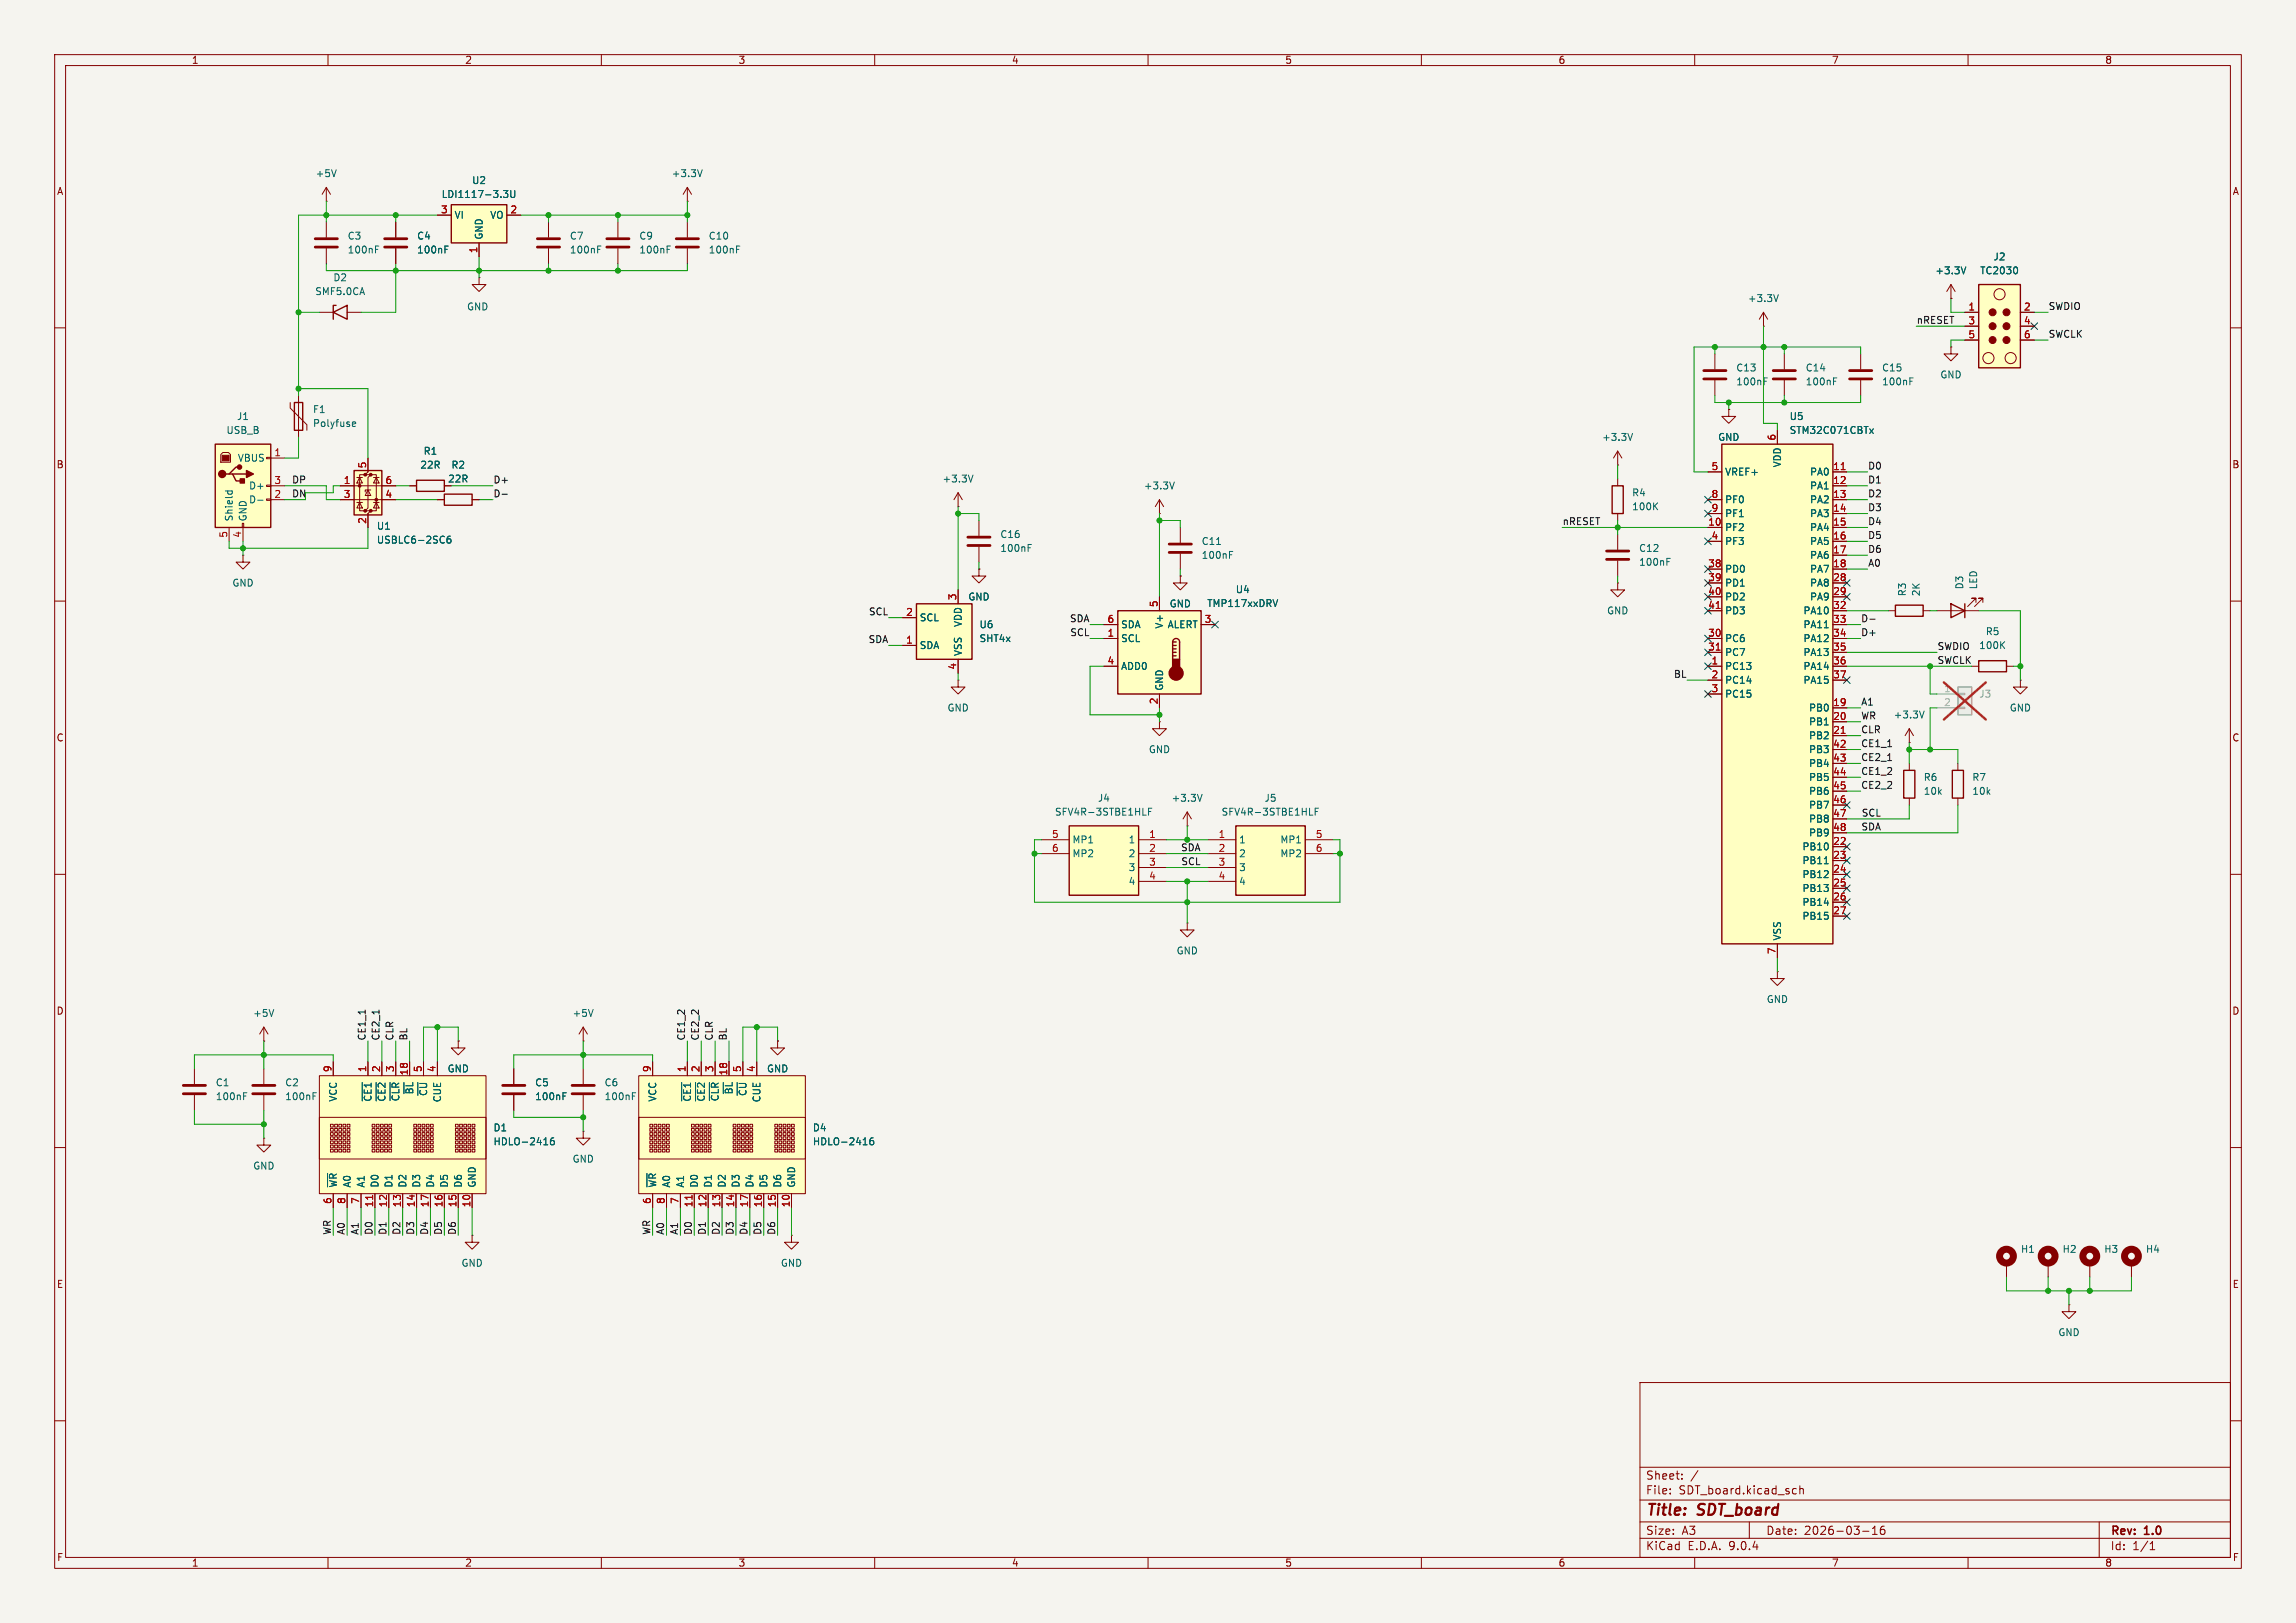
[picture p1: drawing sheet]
<svg xmlns="http://www.w3.org/2000/svg" width="420mm" height="297mm" viewBox="0 0 420 297" stroke-linecap="round" stroke-linejoin="round" font-family="sans-serif">
<defs><g id="words">
<g font-size="2.8" fill="#840000">
<text x="301" y="277.9">Title:</text>
<text x="310.6" y="277.9">SDT_board</text>
</g>
<g font-size="2.1" fill="#840000">
<text x="301" y="273.7">File:</text>
<text x="301" y="271">Sheet:</text>
<text x="307.1" y="273.7">SDT_board.kicad_sch</text>
<text x="301" y="281.1">Size:</text>
<text x="307.6" y="281.1">A3</text>
<text x="323" y="281.1">Date:</text>
<text x="330" y="281.1">2026-03-16</text>
<text x="386" y="281.3">Rev:</text>
<text x="392.4" y="281.3">1.0</text>
<text x="301" y="283.9">KiCad</text>
<text x="308.7" y="283.9">E.D.A.</text>
<text x="316.3" y="283.9">9.0.4</text>
<text x="386" y="283.9">Id:</text>
<text x="390.1" y="283.9">1/1</text>
</g>
<g font-size="1.8" fill="#840000">
<text x="35" y="11.9">1</text>
<text x="85" y="11.9">2</text>
<text x="135" y="11.9">3</text>
<text x="185" y="11.9">4</text>
<text x="235" y="11.9">5</text>
<text x="285" y="11.9">6</text>
<text x="335" y="11.9">7</text>
<text x="385" y="11.9">8</text>
<text x="10.3" y="35.9">A</text>
<text x="408.3" y="35.9">A</text>
<text x="10.3" y="85.9">B</text>
<text x="408.2" y="85.9">B</text>
<text x="10.3" y="135.9">C</text>
<text x="408.2" y="135.9">C</text>
<text x="10.3" y="185.9">D</text>
<text x="408.2" y="185.9">D</text>
<text x="10.3" y="235.9">E</text>
<text x="408.3" y="235.9">E</text>
<text x="10.3" y="285.9">F</text>
<text x="35" y="286.9">1</text>
<text x="85" y="286.9">2</text>
<text x="135" y="286.9">3</text>
<text x="185" y="286.9">4</text>
<text x="235" y="286.9">5</text>
<text x="285" y="286.9">6</text>
<text x="335" y="286.9">7</text>
<text x="385" y="286.9">8</text>
<text x="408.3" y="285.9">F</text>
</g>
<g font-size="1.8" fill="#006464">
<text x="57.7" y="32.6">+5V</text>
<text x="86.3" y="33.9">U2</text>
<text x="122.8" y="32.6">+3.3V</text>
<text x="80.7" y="36.4">LDI1117-3.3U</text>
<text x="83.1" y="40.2">VI</text>
<text x="89.6" y="40.2">VO</text>
<text x="63.5" y="44">C3</text>
<text x="63.5" y="46.6">100nF</text>
<text x="76.2" y="44">C4</text>
<text x="76.2" y="46.6">100nF</text>
<text x="88.5" y="43.9" transform="rotate(-90 88.5 43.9)">GND</text>
<text x="104.1" y="44">C7</text>
<text x="104.1" y="46.6">100nF</text>
<text x="116.8" y="44">C9</text>
<text x="116.8" y="46.6">100nF</text>
<text x="129.5" y="46.6">100nF</text>
<text x="129.5" y="44">C10</text>
<text x="364.6" y="47.9">J2</text>
<text x="60.9" y="51.7">D2</text>
<text x="353.9" y="50.4">+3.3V</text>
<text x="362.1" y="50.4">TC2030</text>
<text x="57.6" y="54.2">SMF5.0CA</text>
<text x="85.3" y="57">GND</text>
<text x="319.6" y="55.5">+3.3V</text>
<text x="317.5" y="70.7">100nF</text>
<text x="317.5" y="68.2">C13</text>
<text x="330.2" y="70.7">100nF</text>
<text x="330.2" y="68.2">C14</text>
<text x="344.2" y="70.7">100nF</text>
<text x="344.2" y="68.2">C15</text>
<text x="354.8" y="69.4">GND</text>
<text x="43.3" y="77.1">J1</text>
<text x="57.2" y="75.8">F1</text>
<text x="327.3" y="77.1">U5</text>
<text x="41.3" y="79.6">USB_B</text>
<text x="57.2" y="78.3">Polyfuse</text>
<text x="77.4" y="83.4">R1</text>
<text x="293" y="80.9">+3.3V</text>
<text x="314.2" y="80.9">GND</text>
<text x="327.3" y="79.6">STM32C071CBTx</text>
<text x="43.4" y="84.7">VBUS</text>
<text x="45.5" y="89.8">D+</text>
<text x="76.8" y="86">22R</text>
<text x="81.9" y="88.5">22R</text>
<text x="82.5" y="86">R2</text>
<text x="172.3" y="88.5">+3.3V</text>
<text x="209.1" y="89.8">+3.3V</text>
<text x="315.5" y="87.2">VREF+</text>
<text x="326" y="85.6" transform="rotate(-90 326 85.6)">VDD</text>
<text x="331" y="87.2">PA0</text>
<text x="331" y="89.8">PA1</text>
<text x="42.8" y="95.5" transform="rotate(-90 42.8 95.5)">Shield</text>
<text x="45.3" y="95.5" transform="rotate(-90 45.3 95.5)">GND</text>
<text x="45.5" y="92.3">D-</text>
<text x="298.5" y="91">R4</text>
<text x="298.5" y="93.6">100K</text>
<text x="315.5" y="92.3">PF0</text>
<text x="315.5" y="94.8">PF1</text>
<text x="331" y="92.3">PA2</text>
<text x="331" y="94.8">PA3</text>
<text x="68.8" y="99.7">USBLC6-2SC6</text>
<text x="68.8" y="97.1">U1</text>
<text x="182.9" y="101.2">100nF</text>
<text x="182.9" y="98.7">C16</text>
<text x="219.7" y="99.9">C11</text>
<text x="299.7" y="101.2">C12</text>
<text x="315.5" y="97.4">PF2</text>
<text x="315.5" y="99.9">PF3</text>
<text x="331" y="97.4">PA4</text>
<text x="331" y="99.9">PA5</text>
<text x="42.4" y="107.5">GND</text>
<text x="219.7" y="102.5">100nF</text>
<text x="299.7" y="103.7">100nF</text>
<text x="315.5" y="105">PD0</text>
<text x="315.5" y="107.5">PD1</text>
<text x="331" y="102.5">PA6</text>
<text x="331" y="105">PA7</text>
<text x="331" y="107.5">PA8</text>
<text x="359.3" y="107.9" transform="rotate(-90 359.3 107.9)">D3</text>
<text x="361.9" y="107.9" transform="rotate(-90 361.9 107.9)">LED</text>
<text x="168.1" y="113.9">SCL</text>
<text x="177" y="110.1">GND</text>
<text x="213.9" y="111.4">GND</text>
<text x="220.7" y="111.3">TMP117xxDRV</text>
<text x="226" y="108.7">U4</text>
<text x="293.9" y="112.6">GND</text>
<text x="315.5" y="110.1">PD2</text>
<text x="315.5" y="112.6">PD3</text>
<text x="329.8" y="112.6">PA10</text>
<text x="331" y="110.1">PA9</text>
<text x="348.8" y="109.2" transform="rotate(-90 348.8 109.2)">R3</text>
<text x="351.4" y="109.2" transform="rotate(-90 351.4 109.2)">2K</text>
<text x="168.1" y="119">SDA</text>
<text x="176.1" y="114.8" transform="rotate(-90 176.1 114.8)">VDD</text>
<text x="179.1" y="115.2">U6</text>
<text x="179.1" y="117.7">SHT4x</text>
<text x="205" y="115.2">SDA</text>
<text x="205" y="117.7">SCL</text>
<text x="213" y="115.1" transform="rotate(-90 213 115.1)">V+</text>
<text x="213.5" y="115.2">ALERT</text>
<text x="315.5" y="117.7">PC6</text>
<text x="329.8" y="115.2">PA11</text>
<text x="329.8" y="117.7">PA12</text>
<text x="361.9" y="119">100K</text>
<text x="363.1" y="116.4">R5</text>
<text x="176.1" y="120.1" transform="rotate(-90 176.1 120.1)">VSS</text>
<text x="205" y="122.8">ADD0</text>
<text x="315.5" y="120.2">PC7</text>
<text x="315.5" y="122.8">PC13</text>
<text x="315.5" y="125.3">PC14</text>
<text x="329.8" y="120.2">PA13</text>
<text x="329.8" y="122.8">PA14</text>
<text x="329.8" y="125.3">PA15</text>
<text x="173.2" y="130.4">GND</text>
<text x="213" y="126.5" transform="rotate(-90 213 126.5)">GND</text>
<text x="315.5" y="127.9">PC15</text>
<text x="330.8" y="130.4">PB0</text>
<text x="346.3" y="131.7">+3.3V</text>
<text x="367.5" y="130.4">GND</text>
<text x="330.8" y="132.9">PB1</text>
<text x="330.8" y="135.5">PB2</text>
<text x="210.1" y="138">GND</text>
<text x="330.8" y="138">PB3</text>
<text x="330.8" y="140.6">PB4</text>
<text x="330.8" y="143.1">PB5</text>
<text x="351.8" y="143.1">R6</text>
<text x="360.7" y="143.1">R7</text>
<text x="192.9" y="149.5">SFV4R-3STBE1HLF</text>
<text x="200.7" y="146.9">J4</text>
<text x="214.2" y="146.9">+3.3V</text>
<text x="223.4" y="149.5">SFV4R-3STBE1HLF</text>
<text x="231.2" y="146.9">J5</text>
<text x="330.8" y="145.6">PB6</text>
<text x="330.8" y="148.2">PB7</text>
<text x="351.8" y="145.6">10k</text>
<text x="360.7" y="145.6">10k</text>
<text x="196.1" y="154.5">MP1</text>
<text x="206.4" y="154.5">1</text>
<text x="226.6" y="154.5">1</text>
<text x="234.1" y="154.5">MP1</text>
<text x="329.6" y="155.8">PB10</text>
<text x="330.8" y="150.7">PB8</text>
<text x="330.8" y="153.3">PB9</text>
<text x="196.1" y="157.1">MP2</text>
<text x="206.4" y="157.1">2</text>
<text x="206.4" y="159.6">3</text>
<text x="226.6" y="157.1">2</text>
<text x="226.6" y="159.6">3</text>
<text x="234.1" y="157.1">MP2</text>
<text x="329.6" y="158.3">PB11</text>
<text x="329.6" y="160.9">PB12</text>
<text x="206.4" y="162.2">4</text>
<text x="226.6" y="162.2">4</text>
<text x="329.6" y="163.4">PB13</text>
<text x="329.6" y="166">PB14</text>
<text x="326" y="172.2" transform="rotate(-90 326 172.2)">VSS</text>
<text x="329.6" y="168.5">PB15</text>
<text x="215.1" y="174.9">GND</text>
<text x="323.1" y="183.7">GND</text>
<text x="46.2" y="186.3">+5V</text>
<text x="104.6" y="186.3">+5V</text>
<text x="81.8" y="196.4">GND</text>
<text x="140.2" y="196.4">GND</text>
<text x="39.4" y="199">C1</text>
<text x="39.4" y="201.5">100nF</text>
<text x="52.1" y="199">C2</text>
<text x="52.1" y="201.5">100nF</text>
<text x="61.8" y="201.7" transform="rotate(-90 61.8 201.7)">VCC</text>
<text x="68.2" y="201.7" transform="rotate(-90 68.2 201.7)">~{CE1}</text>
<text x="70.7" y="201.7" transform="rotate(-90 70.7 201.7)">~{CE2}</text>
<text x="73.3" y="201.6" transform="rotate(-90 73.3 201.6)">~{CLR}</text>
<text x="75.8" y="200.4" transform="rotate(-90 75.8 200.4)">~{BL}</text>
<text x="78.3" y="200.7" transform="rotate(-90 78.3 200.7)">~{CU}</text>
<text x="80.9" y="201.8" transform="rotate(-90 80.9 201.8)">CUE</text>
<text x="97.8" y="199">C5</text>
<text x="97.8" y="201.5">100nF</text>
<text x="110.5" y="199">C6</text>
<text x="110.5" y="201.5">100nF</text>
<text x="120.2" y="201.7" transform="rotate(-90 120.2 201.7)">VCC</text>
<text x="126.6" y="201.7" transform="rotate(-90 126.6 201.7)">~{CE1}</text>
<text x="129.1" y="201.7" transform="rotate(-90 129.1 201.7)">~{CE2}</text>
<text x="131.7" y="201.6" transform="rotate(-90 131.7 201.6)">~{CLR}</text>
<text x="134.2" y="200.4" transform="rotate(-90 134.2 200.4)">~{BL}</text>
<text x="136.8" y="200.7" transform="rotate(-90 136.8 200.7)">~{CU}</text>
<text x="139.3" y="201.8" transform="rotate(-90 139.3 201.8)">CUE</text>
<text x="90.2" y="207.2">D1</text>
<text x="90.2" y="209.8">HDLO-2416</text>
<text x="148.6" y="207.2">D4</text>
<text x="148.6" y="209.8">HDLO-2416</text>
<text x="46.2" y="214.2">GND</text>
<text x="104.6" y="213">GND</text>
<text x="61.8" y="217.4" transform="rotate(-90 61.8 217.4)">~{WR}</text>
<text x="64.4" y="217.4" transform="rotate(-90 64.4 217.4)">A0</text>
<text x="66.9" y="217.4" transform="rotate(-90 66.9 217.4)">A1</text>
<text x="69.4" y="217.4" transform="rotate(-90 69.4 217.4)">D0</text>
<text x="72" y="217.4" transform="rotate(-90 72 217.4)">D1</text>
<text x="74.5" y="217.4" transform="rotate(-90 74.5 217.4)">D2</text>
<text x="77.1" y="217.4" transform="rotate(-90 77.1 217.4)">D3</text>
<text x="79.6" y="217.4" transform="rotate(-90 79.6 217.4)">D4</text>
<text x="82.1" y="217.4" transform="rotate(-90 82.1 217.4)">D5</text>
<text x="84.7" y="217.4" transform="rotate(-90 84.7 217.4)">D6</text>
<text x="87.2" y="217.4" transform="rotate(-90 87.2 217.4)">GND</text>
<text x="120.2" y="217.4" transform="rotate(-90 120.2 217.4)">~{WR}</text>
<text x="122.8" y="217.4" transform="rotate(-90 122.8 217.4)">A0</text>
<text x="125.3" y="217.4" transform="rotate(-90 125.3 217.4)">A1</text>
<text x="127.9" y="217.4" transform="rotate(-90 127.9 217.4)">D0</text>
<text x="130.4" y="217.4" transform="rotate(-90 130.4 217.4)">D1</text>
<text x="132.9" y="217.4" transform="rotate(-90 132.9 217.4)">D2</text>
<text x="135.5" y="217.4" transform="rotate(-90 135.5 217.4)">D3</text>
<text x="138" y="217.4" transform="rotate(-90 138 217.4)">D4</text>
<text x="140.6" y="217.4" transform="rotate(-90 140.6 217.4)">D5</text>
<text x="143.1" y="217.4" transform="rotate(-90 143.1 217.4)">D6</text>
<text x="145.6" y="217.4" transform="rotate(-90 145.6 217.4)">GND</text>
<text x="84.3" y="232">GND</text>
<text x="142.7" y="232">GND</text>
<text x="369.6" y="229.5">H1</text>
<text x="377.2" y="229.5">H2</text>
<text x="384.8" y="229.5">H3</text>
<text x="392.4" y="229.5">H4</text>
<text x="376.4" y="244.7">GND</text>
</g>
<g font-size="1.8" fill="#a90000">
<text x="80.6" y="39.1">3</text>
<text x="93.3" y="39.1">2</text>
<text x="87.4" y="46.4" transform="rotate(-90 87.4 46.4)">1</text>
<text x="360" y="56.9">1</text>
<text x="360" y="59.4">3</text>
<text x="370.1" y="56.9">2</text>
<text x="370.1" y="59.4">4</text>
<text x="360" y="62">5</text>
<text x="370.1" y="62">6</text>
<text x="50.1" y="83.6">1</text>
<text x="324.9" y="80.7" transform="rotate(-90 324.9 80.7)">6</text>
<text x="50.1" y="88.6">3</text>
<text x="62.8" y="88.6">1</text>
<text x="67.1" y="85.8" transform="rotate(-90 67.1 85.8)">5</text>
<text x="70.4" y="88.6">6</text>
<text x="313" y="86.1">5</text>
<text x="335.2" y="86.1">11</text>
<text x="335.2" y="88.6">12</text>
<text x="50.1" y="91.2">2</text>
<text x="62.8" y="91.2">3</text>
<text x="67.1" y="96" transform="rotate(-90 67.1 96)">2</text>
<text x="70.4" y="91.2">4</text>
<text x="313" y="91.2">8</text>
<text x="313" y="93.7">9</text>
<text x="335.2" y="91.2">13</text>
<text x="335.2" y="93.7">14</text>
<text x="41.7" y="98.5" transform="rotate(-90 41.7 98.5)">5</text>
<text x="44.2" y="98.5" transform="rotate(-90 44.2 98.5)">4</text>
<text x="312.4" y="96.3">10</text>
<text x="313" y="98.8">4</text>
<text x="335.2" y="96.3">15</text>
<text x="335.2" y="98.8">16</text>
<text x="335.2" y="101.3">17</text>
<text x="312.4" y="103.9">38</text>
<text x="312.4" y="106.4">39</text>
<text x="335.2" y="103.9">18</text>
<text x="335.2" y="106.4">28</text>
<text x="165.7" y="112.8">2</text>
<text x="175" y="109.9" transform="rotate(-90 175 109.9)">3</text>
<text x="211.8" y="111.2" transform="rotate(-90 211.8 111.2)">5</text>
<text x="312.4" y="109">40</text>
<text x="312.4" y="111.5">41</text>
<text x="335.2" y="109">29</text>
<text x="335.2" y="111.5">32</text>
<text x="165.7" y="117.9">1</text>
<text x="202.5" y="114">6</text>
<text x="202.5" y="116.6">1</text>
<text x="220.3" y="114">3</text>
<text x="312.4" y="116.6">30</text>
<text x="312.4" y="119.1">31</text>
<text x="335.2" y="114">33</text>
<text x="335.2" y="116.6">34</text>
<text x="335.2" y="119.1">35</text>
<text x="175" y="122.6" transform="rotate(-90 175 122.6)">4</text>
<text x="202.5" y="121.7">4</text>
<text x="313" y="121.7">1</text>
<text x="313" y="124.2">2</text>
<text x="335.2" y="121.7">36</text>
<text x="335.2" y="124.2">37</text>
<text x="211.8" y="129" transform="rotate(-90 211.8 129)">2</text>
<text x="313" y="126.7">3</text>
<text x="335.2" y="129.3">19</text>
<text x="335.2" y="131.8">20</text>
<text x="335.2" y="134.4">21</text>
<text x="335.2" y="136.9">42</text>
<text x="335.2" y="139.4">43</text>
<text x="335.2" y="142">44</text>
<text x="335.2" y="144.5">45</text>
<text x="335.2" y="147.1">46</text>
<text x="335.2" y="149.6">47</text>
<text x="192.3" y="153.4">5</text>
<text x="192.3" y="156">6</text>
<text x="210.1" y="153.4">1</text>
<text x="210.1" y="156">2</text>
<text x="222.8" y="153.4">1</text>
<text x="222.8" y="156">2</text>
<text x="240.6" y="153.4">5</text>
<text x="240.6" y="156">6</text>
<text x="335.2" y="152.1">48</text>
<text x="335.2" y="154.7">22</text>
<text x="210.1" y="158.5">3</text>
<text x="210.1" y="161">4</text>
<text x="222.8" y="158.5">3</text>
<text x="222.8" y="161">4</text>
<text x="335.2" y="157.2">23</text>
<text x="335.2" y="159.8">24</text>
<text x="335.2" y="162.3">25</text>
<text x="335.2" y="164.8">26</text>
<text x="335.2" y="167.4">27</text>
<text x="324.9" y="174.7" transform="rotate(-90 324.9 174.7)">7</text>
<text x="60.7" y="196.3" transform="rotate(-90 60.7 196.3)">9</text>
<text x="67.1" y="196.3" transform="rotate(-90 67.1 196.3)">1</text>
<text x="69.6" y="196.3" transform="rotate(-90 69.6 196.3)">2</text>
<text x="72.1" y="196.3" transform="rotate(-90 72.1 196.3)">3</text>
<text x="74.7" y="196.9" transform="rotate(-90 74.7 196.9)">18</text>
<text x="77.2" y="196.3" transform="rotate(-90 77.2 196.3)">5</text>
<text x="79.8" y="196.3" transform="rotate(-90 79.8 196.3)">4</text>
<text x="119.1" y="196.3" transform="rotate(-90 119.1 196.3)">9</text>
<text x="125.5" y="196.3" transform="rotate(-90 125.5 196.3)">1</text>
<text x="128" y="196.3" transform="rotate(-90 128 196.3)">2</text>
<text x="130.6" y="196.3" transform="rotate(-90 130.6 196.3)">3</text>
<text x="133.1" y="196.9" transform="rotate(-90 133.1 196.9)">18</text>
<text x="135.6" y="196.3" transform="rotate(-90 135.6 196.3)">5</text>
<text x="138.2" y="196.3" transform="rotate(-90 138.2 196.3)">4</text>
<text x="60.7" y="220.4" transform="rotate(-90 60.7 220.4)">6</text>
<text x="63.2" y="220.4" transform="rotate(-90 63.2 220.4)">8</text>
<text x="65.8" y="220.4" transform="rotate(-90 65.8 220.4)">7</text>
<text x="68.3" y="221" transform="rotate(-90 68.3 221)">11</text>
<text x="70.9" y="221" transform="rotate(-90 70.9 221)">12</text>
<text x="73.4" y="221" transform="rotate(-90 73.4 221)">13</text>
<text x="75.9" y="221" transform="rotate(-90 75.9 221)">14</text>
<text x="78.5" y="221" transform="rotate(-90 78.5 221)">17</text>
<text x="81" y="221" transform="rotate(-90 81 221)">16</text>
<text x="83.6" y="221" transform="rotate(-90 83.6 221)">15</text>
<text x="86.1" y="221" transform="rotate(-90 86.1 221)">10</text>
<text x="119.1" y="220.4" transform="rotate(-90 119.1 220.4)">6</text>
<text x="121.7" y="220.4" transform="rotate(-90 121.7 220.4)">8</text>
<text x="124.2" y="220.4" transform="rotate(-90 124.2 220.4)">7</text>
<text x="126.7" y="221" transform="rotate(-90 126.7 221)">11</text>
<text x="129.3" y="221" transform="rotate(-90 129.3 221)">12</text>
<text x="131.8" y="221" transform="rotate(-90 131.8 221)">13</text>
<text x="134.4" y="221" transform="rotate(-90 134.4 221)">14</text>
<text x="136.9" y="221" transform="rotate(-90 136.9 221)">17</text>
<text x="139.4" y="221" transform="rotate(-90 139.4 221)">16</text>
<text x="142" y="221" transform="rotate(-90 142 221)">15</text>
<text x="144.5" y="221" transform="rotate(-90 144.5 221)">10</text>
</g>
<g font-size="1.8" fill="#0f0f0f">
<text x="350.5" y="59.3">nRESET</text>
<text x="374.6" y="56.8">SWDIO</text>
<text x="374.6" y="61.9">SWCLK</text>
<text x="53.3" y="88.6">DP</text>
<text x="90.2" y="88.6">D+</text>
<text x="341.6" y="88.6">D1</text>
<text x="341.6" y="86">D0</text>
<text x="90.2" y="91.1">D-</text>
<text x="341.6" y="91.1">D2</text>
<text x="341.6" y="93.6">D3</text>
<text x="285.8" y="96.2">nRESET</text>
<text x="341.6" y="101.3">D6</text>
<text x="341.6" y="98.7">D5</text>
<text x="341.6" y="96.2">D4</text>
<text x="341.6" y="103.8">A0</text>
<text x="158.8" y="112.7">SCL</text>
<text x="195.6" y="114">SDA</text>
<text x="340.4" y="114">D-</text>
<text x="158.8" y="117.8">SDA</text>
<text x="195.7" y="116.5">SCL</text>
<text x="340.4" y="116.5">D+</text>
<text x="354.3" y="119">SWDIO</text>
<text x="306.1" y="124.1">BL</text>
<text x="354.3" y="121.6">SWCLK</text>
<text x="340.4" y="129.2">A1</text>
<text x="340.4" y="131.7">WR</text>
<text x="340.4" y="136.8">CE1_1</text>
<text x="340.4" y="134.3">CLR</text>
<text x="340.4" y="141.9">CE1_2</text>
<text x="340.4" y="139.4">CE2_1</text>
<text x="340.4" y="144.4">CE2_2</text>
<text x="340.5" y="149.5">SCL</text>
<text x="215.9" y="155.9">SDA</text>
<text x="340.4" y="152.1">SDA</text>
<text x="216" y="158.4">SCL</text>
<text x="67" y="190.5" transform="rotate(-90 67 190.5)">CE1_1</text>
<text x="69.5" y="190.5" transform="rotate(-90 69.5 190.5)">CE2_1</text>
<text x="72" y="190.5" transform="rotate(-90 72 190.5)">CLR</text>
<text x="74.6" y="190.5" transform="rotate(-90 74.6 190.5)">BL</text>
<text x="125.4" y="190.5" transform="rotate(-90 125.4 190.5)">CE1_2</text>
<text x="127.9" y="190.5" transform="rotate(-90 127.9 190.5)">CE2_2</text>
<text x="130.5" y="190.5" transform="rotate(-90 130.5 190.5)">CLR</text>
<text x="133" y="190.5" transform="rotate(-90 133 190.5)">BL</text>
<text x="60.6" y="226.1" transform="rotate(-90 60.6 226.1)">WR</text>
<text x="63.2" y="226.1" transform="rotate(-90 63.2 226.1)">A0</text>
<text x="65.7" y="226.1" transform="rotate(-90 65.7 226.1)">A1</text>
<text x="68.2" y="226.1" transform="rotate(-90 68.2 226.1)">D0</text>
<text x="70.8" y="226.1" transform="rotate(-90 70.8 226.1)">D1</text>
<text x="73.3" y="226.1" transform="rotate(-90 73.3 226.1)">D2</text>
<text x="75.9" y="226.1" transform="rotate(-90 75.9 226.1)">D3</text>
<text x="78.4" y="226.1" transform="rotate(-90 78.4 226.1)">D4</text>
<text x="80.9" y="226.1" transform="rotate(-90 80.9 226.1)">D5</text>
<text x="83.5" y="226.1" transform="rotate(-90 83.5 226.1)">D6</text>
<text x="119" y="226.1" transform="rotate(-90 119 226.1)">WR</text>
<text x="121.6" y="226.1" transform="rotate(-90 121.6 226.1)">A0</text>
<text x="124.1" y="226.1" transform="rotate(-90 124.1 226.1)">A1</text>
<text x="126.7" y="226.1" transform="rotate(-90 126.7 226.1)">D0</text>
<text x="129.2" y="226.1" transform="rotate(-90 129.2 226.1)">D1</text>
<text x="131.7" y="226.1" transform="rotate(-90 131.7 226.1)">D2</text>
<text x="134.3" y="226.1" transform="rotate(-90 134.3 226.1)">D3</text>
<text x="136.8" y="226.1" transform="rotate(-90 136.8 226.1)">D4</text>
<text x="139.4" y="226.1" transform="rotate(-90 139.4 226.1)">D5</text>
<text x="141.9" y="226.1" transform="rotate(-90 141.9 226.1)">D6</text>
</g>
<text font-size="1.8" fill="#009600" x="53.3" y="91.1">DN</text>
<g font-size="1.8" fill="#a5a4a2">
<text x="355.5" y="126.7">1</text>
<text x="355.5" y="129.3">2</text>
</g>
<text font-size="1.8" fill="#939391" x="362" y="127.9">J3</text>
</g></defs>
<path d="M0 0h420v297h-420z" fill="#f5f4ef" stroke="#f5f4ef" stroke-width=".18"/>
<g fill="none" stroke="#840000" stroke-width=".18">
<path d="M10 10h400v277h-400zM12 12h396v273h-396zM60 10v2M110 10v2M160 10v2M210 10v2M260 10v2M310 10v2M360 10v2M10 60h2M408 60h2M10 110h2"/>
<path d="M408 110h2M10 160h2M408 160h2M10 210h2M408 210h2M86.4 226.1v1.2h1.2l-1.2 1.3-1.3-1.3h1.3M86.4 226.1h.1M300 253h108v32h-108zM10 260h2M300 278.5h108M300 274.5h108M300 268.5h108"/>
<path d="M305.5 273.2v.2M305.5 272.5v.1M307.7 270.5v.2M307.7 269.8v.1M310.6 269.1l-1.3 1.9M320 278.5v3M328.2 272.4l.4 .1M328.6 273.3l-.4 .1M329.2 272.5l.2-.1 .4 .1 .1 .9M329.2 271.9v1.5M342.5 279.7l.4-.4v1.5M344.7 279.3a.59 .59 0 0 0-.8 .6v.6l.2 .2 .4 .1 .2-.2 .1-.5-.1-.2h-.5l-.3 .2"/>
<path d="M384 278.5v6.5M408 260h2M60 285v2M110 285v2M160 285v2M210 285v2M260 285v2M300 281.5h108M310 285v2M340.7 280.2h1.2M342.5 280.8h.9M360 285v2"/>
<path d="M393.3 283.6h.9M393.3 282.5l.4-.4v1.5"/>
</g>
<path d="M64.8 86.1h5v8.1h-5z" fill="#ffffc2"/>
<g fill="#840000" stroke="#840000" stroke-width=".18">
<circle cx="65.8" cy="88.9" r=".25"/>
<circle cx="66.8" cy="86.9" r=".25"/>
<circle cx="66.8" cy="93.5" r=".25"/>
<circle cx="67.8" cy="86.9" r=".25"/>
<circle cx="67.8" cy="93.5" r=".25"/>
<circle cx="68.8" cy="91.4" r=".25"/>
</g>
<g fill="none" stroke="#840000" stroke-width=".18">
<path d="M125.7 40.6v2.8M125.7 45.5v2.8M62.2 88.9h10.2M62.2 91.4h10.2M65.3 91.9h1M65.3 87.4h1M65.8 87.4l.5 1h-1zM65.8 91.9l.5 1.1h-1zM66.8 86.9h-1v6.6h1M67.3 83.8v2.6l-.5 .5h1l-.5 .5v5.6l-.5 .5h1l-.5 .5v2.5M67.3 89.7l.5 1h-1zM67.8 89.7h-1v.3"/>
<path d="M67.8 86.9h1v6.6h-1M68.3 91.9h1M68.3 87.4h1M68.8 87.4l.5 1h-1zM68.8 91.9l.5 1.1h-1zM295.9 97.8v2.8M295.9 106.7v1.3h1.3l-1.3 1.2-1.3-1.2h1.3M295.9 106.7h.1M295.9 102.6v2.8M106.7 190.5h.1M106.7 188l-.8 1.2M106.7 188l.7 1.2"/>
<path d="M106.7 188v2.5"/>
</g>
<path d="M64.8 86.1h5v8.1h-5z" fill="none" stroke="#840000" stroke-width=".25"/>
<path d="M134.7 45.6h.5M134.7 45h.6M82.4 98.1l-.4 .1a.86 .86 0 0 0 0 1.2l.4-.1 .1-.5-.3-.2-.3 .1-.1 .1M304.9 102.8h.4M304.9 102.2h.6M108.5 184.7l-.4 1.3" fill="none" stroke="#006464" stroke-width=".18"/>
<path d="M123.7 43.7h4.1M123.7 45.2h4.1M293.9 100.8h4M293.9 102.4h4" fill="none" stroke="#840000" stroke-width=".51"/>
<path d="M195.6 151.1h12.7v12.7h-12.7z" fill="#ffffc2"/>
<path d="M294.9 88.9h2v5.1h-2zM195.6 151.1h12.7v12.7h-12.7z" fill="none" stroke="#840000" stroke-width=".25"/>
<g fill="none" stroke="#840000" stroke-width=".18">
<path d="M295.9 85.1h.1M295.9 82.6v2.5M295.9 87.6v1.3M295.9 94v1.3M295.9 82.6l-.8 1.2M295.9 82.6l.8 1.2M369.6 124.5v1.2h1.2l-1.2 1.3-1.3-1.3h1.3M369.6 124.5h.1M190.5 153.7h5.1M190.5 156.2h5.1M208.3 153.7h5.1M208.3 156.2h5.1"/>
<path d="M208.3 158.8h5.1M208.3 161.3h5.1M35.6 195.6v2.8M35.6 200.4v2.8"/>
</g>
<path d="M298.6 79.3l-.4 1.3M302.7 92.6l.5 .7M303.2 92l-.7 .7M209.1 149.2h.6M210.1 148.5h.4M210.7 147.9h-.6v1.3M44.6 200h.6M44.6 200.6h.4" fill="none" stroke="#006464" stroke-width=".18"/>
<path d="M33.5 198.6h4.1M33.5 200.2h4.1" fill="none" stroke="#840000" stroke-width=".51"/>
<path d="M167.6 110.5h10.2v10.2h-10.2z" fill="#ffffc2"/>
<path d="M167.6 110.5h10.2v10.2h-10.2zM346.7 110.7h5.1v2.1h-5.1zM356.9 110.5l2.5 1.3-2.5 1.2zM359.4 110.5v2.5M361.9 120.9h5.1v2h-5.1z" fill="none" stroke="#840000" stroke-width=".25"/>
<g fill="none" stroke="#840000" stroke-width=".18">
<path d="M165.1 113h2.5M165.1 118.1h2.5M175.3 108v2.5M345.4 111.8h1.3M351.8 111.8h1.3M354.3 111.8h7.6M361.4 110.2v-.7h-.7h.7l-1.5 1.5M362.7 110.2v-.7h-.8h.8l-1.5 1.5M175.3 124.5v1.2h1.2l-1.2 1.3-1.3-1.3h1.3M175.3 124.5h.1M175.3 120.7v2.5M212.1 132.1v1.3h1.3l-1.3 1.2-1.3-1.2h1.3"/>
<path d="M212.1 132.1h.1M360.7 121.9h1.2M367 121.9h1.3"/>
</g>
<path d="M366.2 118l.5 .7M366.7 117.4l-.7 .7" fill="none" stroke="#006464" stroke-width=".18"/>
<path d="M358.1 125.7h2.6v5.1h-2.6z" fill="#ebeae8"/>
<path d="M358.1 125.7h2.6v5.1h-2.6z" fill="none" stroke="#9c9b98" stroke-width=".25"/>
<path d="M354.3 127h3.8M354.3 129.5h3.8M358.1 126.9h1.3v.2h-1.3zM358.1 129.4h1.3v.3h-1.3z" fill="none" stroke="#9c9b98" stroke-width=".18"/>
<path d="M355.6 124.9l7.6 6.8M363.2 124.9l-7.6 6.8" fill="none" stroke="#e12e31" stroke-width=".46"/>
<path d="M212.1 94h.1M212.1 91.4l-.8 1.3M212.1 91.4l.8 1.3M212.1 91.4v2.6M179.1 104.1v1.3h1.2l-1.2 1.3-1.3-1.3h1.3M179.1 104.1h.1M106.7 195.6v2.8M106.7 207v1.3h1.2l-1.2 1.3-1.3-1.3h1.3M106.7 207h.1M106.7 200.4v2.8" fill="none" stroke="#840000" stroke-width=".18"/>
<path d="M214.8 88.2l-.4 1.3M115.7 200h.6M115.7 200.6h.4" fill="none" stroke="#006464" stroke-width=".18"/>
<path d="M104.6 198.6h4.1M104.6 200.2h4.1" fill="none" stroke="#840000" stroke-width=".51"/>
<path d="M116.8 196.9h30.5v21.5h-30.5z" fill="#ffffc2"/>
<g fill="none" stroke="#840000" stroke-width=".18">
<path d="M59.7 36.8h.1M59.7 34.3l-.8 1.3M59.7 34.3l.8 1.3M59.7 34.3v2.5M316.2 74.9v1.3h1.3l-1.3 1.3-1.2-1.3h1.2M316.2 74.9h.1M326.4 64.8v2.8M326.4 69.6v2.8M179.1 95.3v2.7M179.1 100.1v2.8M116.8 196.9h30.5v21.5h-30.5zM119.4 194.3v2.6"/>
<path d="M125.7 194.3v2.6M128.3 194.3v2.6M130.8 194.3v2.6M133.3 194.3v2.6M135.9 194.3v2.6M138.4 194.3v2.6M116.8 204.5h30.5v7.6h-30.5zM118.9 205.7h.5v.5h-.5zM118.9 206.5h.5v.5h-.5zM118.9 207.3h.5v.5h-.5zM118.9 208h.5v.5h-.5zM118.9 208.8h.5v.5h-.5z"/>
<path d="M118.9 209.6h.5v.5h-.5zM118.9 210.3h.5v.5h-.5zM119.4 218.4v2.6M119.6 205.7h.5v.5h-.5zM119.6 206.5h.5v.5h-.5zM119.6 207.3h.5v.5h-.5zM119.6 208h.5v.5h-.5zM119.6 208.8h.5v.5h-.5zM119.6 209.6h.5v.5h-.5zM119.6 210.3h.5v.5h-.5zM120.4 205.7h.5v.5h-.5zM120.4 206.5h.5v.5h-.5z"/>
<path d="M120.4 207.3h.5v.5h-.5zM120.4 208h.5v.5h-.5zM120.4 208.8h.5v.5h-.5zM120.4 209.6h.5v.5h-.5zM120.4 210.3h.5v.5h-.5zM121.2 205.7h.5v.5h-.5zM121.2 206.5h.5v.5h-.5zM121.2 207.3h.5v.5h-.5zM121.2 208h.5v.5h-.5zM121.2 208.8h.5v.5h-.5zM121.2 209.6h.5v.5h-.5zM121.2 210.3h.5v.5h-.5z"/>
<path d="M121.9 205.7h.5v.5h-.5zM121.9 206.5h.5v.5h-.5zM121.9 207.3h.5v.5h-.5zM121.9 208h.5v.5h-.5zM121.9 208.8h.5v.5h-.5zM121.9 209.6h.5v.5h-.5zM121.9 210.3h.5v.5h-.5zM121.9 218.4v2.6M124.5 218.4v2.6M126.5 205.7h.5v.5h-.5zM126.5 206.5h.5v.5h-.5zM126.5 207.3h.5v.5h-.5z"/>
<path d="M126.5 208h.5v.5h-.5zM126.5 208.8h.5v.5h-.5zM126.5 209.6h.5v.5h-.5zM126.5 210.3h.5v.5h-.5zM127 218.4v2.6M127.3 205.7h.5v.5h-.5zM127.3 206.5h.5v.5h-.5zM127.3 207.3h.5v.5h-.5zM127.3 208h.5v.5h-.5zM127.3 208.8h.5v.5h-.5zM127.3 209.6h.5v.5h-.5zM127.3 210.3h.5v.5h-.5z"/>
<path d="M128 205.7h.5v.5h-.5zM128 206.5h.5v.5h-.5zM128 207.3h.5v.5h-.5zM128 208h.5v.5h-.5zM128 208.8h.5v.5h-.5zM128 209.6h.5v.5h-.5zM128 210.3h.5v.5h-.5zM128.8 205.7h.5v.5h-.5zM128.8 206.5h.5v.5h-.5zM128.8 207.3h.5v.5h-.5zM128.8 208h.5v.5h-.5zM128.8 208.8h.5v.5h-.5z"/>
<path d="M128.8 209.6h.5v.5h-.5zM128.8 210.3h.5v.5h-.5zM129.5 205.7h.5v.5h-.5zM129.5 206.5h.5v.5h-.5zM129.5 207.3h.5v.5h-.5zM129.5 208h.5v.5h-.5zM129.5 208.8h.5v.5h-.5zM129.5 209.6h.5v.5h-.5zM129.5 210.3h.5v.5h-.5zM129.5 218.4v2.6M132.1 218.4v2.6M134.1 205.7h.5v.5h-.5z"/>
<path d="M134.1 206.5h.5v.5h-.5zM134.1 207.3h.5v.5h-.5zM134.1 208h.5v.5h-.5zM134.1 208.8h.5v.5h-.5zM134.1 209.6h.5v.5h-.5zM134.1 210.3h.5v.5h-.5zM134.6 218.4v2.6M134.9 205.7h.5v.5h-.5zM134.9 206.5h.5v.5h-.5zM134.9 207.3h.5v.5h-.5zM134.9 208h.5v.5h-.5zM134.9 208.8h.5v.5h-.5z"/>
<path d="M134.9 209.6h.5v.5h-.5zM134.9 210.3h.5v.5h-.5zM135.6 205.7h.5v.5h-.5zM135.6 206.5h.5v.5h-.5zM135.6 207.3h.5v.5h-.5zM135.6 208h.5v.5h-.5zM135.6 208.8h.5v.5h-.5zM135.6 209.6h.5v.5h-.5zM135.6 210.3h.5v.5h-.5zM136.4 205.7h.5v.5h-.5zM136.4 206.5h.5v.5h-.5zM136.4 207.3h.5v.5h-.5z"/>
<path d="M136.4 208h.5v.5h-.5zM136.4 208.8h.5v.5h-.5zM136.4 209.6h.5v.5h-.5zM136.4 210.3h.5v.5h-.5zM137.2 205.7h.5v.5h-.5zM137.2 206.5h.5v.5h-.5zM137.2 207.3h.5v.5h-.5zM137.2 208h.5v.5h-.5zM137.2 208.8h.5v.5h-.5zM137.2 209.6h.5v.5h-.5zM137.2 210.3h.5v.5h-.5zM137.2 218.4v2.6"/>
<path d="M139.7 218.4v2.6M141.7 205.7h.5v.5h-.5zM141.7 206.5h.5v.5h-.5zM141.7 207.3h.5v.5h-.5zM141.7 208h.5v.5h-.5zM141.7 208.8h.5v.5h-.5zM141.7 209.6h.5v.5h-.5zM141.7 210.3h.5v.5h-.5zM142.2 218.4v2.6M142.5 205.7h.5v.5h-.5zM142.5 206.5h.5v.5h-.5zM142.5 207.3h.5v.5h-.5z"/>
<path d="M142.5 208h.5v.5h-.5zM142.5 208.8h.5v.5h-.5zM142.5 209.6h.5v.5h-.5zM142.5 210.3h.5v.5h-.5zM143.3 205.7h.5v.5h-.5zM143.3 206.5h.5v.5h-.5zM143.3 207.3h.5v.5h-.5zM143.3 208h.5v.5h-.5zM143.3 208.8h.5v.5h-.5zM143.3 209.6h.5v.5h-.5zM143.3 210.3h.5v.5h-.5zM144 205.7h.5v.5h-.5z"/>
<path d="M144 206.5h.5v.5h-.5zM144 207.3h.5v.5h-.5zM144 208h.5v.5h-.5zM144 208.8h.5v.5h-.5zM144 209.6h.5v.5h-.5zM144 210.3h.5v.5h-.5zM144.8 205.7h.5v.5h-.5zM144.8 206.5h.5v.5h-.5zM144.8 207.3h.5v.5h-.5zM144.8 208h.5v.5h-.5zM144.8 208.8h.5v.5h-.5zM144.8 209.6h.5v.5h-.5z"/>
<path d="M144.8 210.3h.5v.5h-.5zM144.8 218.4v2.6"/>
</g>
<path d="M61.5 31.1l-.4 1.2M335.4 69.8h.4M335.4 69.2h.6M188.1 99.6h.6M188.1 100.2h.4M124.7 198.1v3.4M127.2 198.1v3.4M129.8 198.1v3.3M118.3 214.7v2.5M157.9 209.5h.7M159.7 208.2l-.4 .1a.86 .86 0 0 0 0 1.2l.5-.1v-.4l-.2-.3-.4 .1-.1 .2" fill="none" stroke="#006464" stroke-width=".18"/>
<path d="M126.6 218.7v.8" fill="none" stroke="#a90000" stroke-width=".18"/>
<path d="M324.4 67.8h4M324.4 69.3h4M177 98.3h4.1M177 99.8h4.1" fill="none" stroke="#840000" stroke-width=".51"/>
<path d="M82.5 37.5h10.2v7h-10.2z" fill="#ffffc2"/>
<path d="M82.5 37.5h10.2v7h-10.2zM61 57.2l2.5-1.3v2.5zM61.5 55.9h-.5v2.5M357.1 141h2.1v5.1h-2.1z" fill="none" stroke="#840000" stroke-width=".25"/>
<g fill="none" stroke="#840000" stroke-width=".18">
<path d="M80 39.4h2.5M92.7 39.4h2.5M125.7 36.8h.1M125.7 34.3l-.7 1.3M125.7 34.3l.8 1.3M125.7 34.3v2.5M58.4 57.2h2.6M63.5 57.2h2.5M87.6 50.8v1.3h1.3l-1.3 1.2-1.2-1.2h1.2M87.6 50.8h.1M87.6 44.5v2.5M100.3 40.6v2.8"/>
<path d="M100.3 45.5v2.8M113 40.6v2.8M113 45.5v2.8M322.6 59.7h.1M322.6 57.2l-.8 1.2M322.6 57.2l.7 1.2M322.6 57.2v2.5M313.7 64.8v2.8M313.7 69.6v2.8M175.3 92.7h.1M175.3 90.2l-.8 1.2M175.3 90.2l.7 1.2"/>
<path d="M175.3 90.2v2.5M44.4 101.6v1.3h1.3l-1.3 1.2-1.2-1.2h1.2M44.4 101.6h.1M358.1 139.7v1.3M217.2 151.1h.1M217.2 148.6l-.8 1.3M217.2 148.6l.7 1.3M217.2 148.6v2.5M358.1 146.1v1.2M325.1 177.8v1.3h1.3l-1.3 1.2-1.3-1.2h1.3M325.1 177.8h.1M48.3 190.5h.1"/>
<path d="M48.3 188l-.8 1.2M48.3 188l.7 1.2M48.3 188v2.5M48.3 195.6v2.8M48.3 200.4v2.8M367 231.1v2.6M374.6 231.1v2.6M378.5 238.8v1.2h1.2l-1.2 1.3-1.3-1.3h1.3M378.5 238.8h.1M382.3 231.1v2.6M389.9 231.1v2.6"/>
</g>
<g fill="none" stroke="#006464" stroke-width=".18">
<path d="M92.1 34.9h.8l-.4 .5 .3 .1v.5l-.2 .1h-.4M93.4 34.9v1l.3 .2h.3l.2-.2v-1M128.5 31.1l-.5 1.2M109.3 45.6h.5M109.3 45h.6M122 45.6h.5M122 45h.6M325.3 53.9l-.4 1.3M322.7 69.8h.4M322.7 69.2h.6M178 86.9l-.4 1.3M219.9 145.4l-.4 1.2"/>
<path d="M50.1 184.7l-.4 1.3M57.3 200h.6M57.3 200.6h.4"/>
</g>
<path d="M98.3 43.7h4.1M98.3 45.2h4.1M111 43.7h4.1M111 45.2h4.1M311.7 67.8h4M311.7 69.3h4M46.2 198.6h4.1M46.2 200.2h4.1" fill="none" stroke="#840000" stroke-width=".51"/>
<g fill="none" stroke="#840000" stroke-width="1.3">
<circle cx="367" cy="229.9" r="1.27"/>
<circle cx="374.7" cy="229.9" r="1.27"/>
<circle cx="382.3" cy="229.9" r="1.27"/>
<circle cx="389.9" cy="229.9" r="1.27"/>
</g>
<path d="M361.9 52.1h7.7v15.2h-7.7z" fill="#ffffc2"/>
<path d="M361.9 52.1h7.7v15.2h-7.7zM53.8 73.7h1.6v5h-1.6zM348.2 141h2.1v5.1h-2.1z" fill="none" stroke="#840000" stroke-width=".25"/>
<g fill="none" stroke="#840000" stroke-width=".18">
<path d="M356.9 54.6h.1M356.9 52.1l-.8 1.2M356.9 52.1l.7 1.2M356.9 52.1v2.5M359.4 57.2h2.5M359.4 59.7h2.5M369.6 57.2h2.5M369.6 59.7h2.5M53.1 73.7v1l3 3v1M54.6 72.4v7.6M356.9 63.5v1.3h1.2l-1.2 1.2-1.3-1.2h1.3M356.9 63.5h.1"/>
<path d="M359.4 62.2h2.5M369.6 62.2h2.5M349.2 135.9h.1M349.2 133.4l-.7 1.2M349.2 133.4l.8 1.2M349.2 133.4v2.5M349.2 139.7v1.3M349.2 146.1v1.2M94 195.6v2.8M94 200.4v2.8"/>
<circle cx="365.8" cy="53.8" r="1.02"/>
<circle cx="363.7" cy="65.5" r="1.02"/>
<circle cx="367.8" cy="65.5" r="1.02"/>
</g>
<g fill="#840000" stroke="#840000" stroke-width=".18">
<circle cx="364.5" cy="57.1" r=".63"/>
<circle cx="364.5" cy="59.7" r=".63"/>
<circle cx="364.5" cy="62.2" r=".63"/>
<circle cx="367" cy="57.1" r=".63"/>
<circle cx="367" cy="59.7" r=".63"/>
<circle cx="367" cy="62.2" r=".63"/>
</g>
<path d="M359.6 48.8l-.4 1.3M368.9 49l.2 .3-.2 .7M64.5 77.9l.1 .1h.4M64.5 77.4l.1-.2h.3l.2 .2v.1l-.6 .1M352 130.1l-.5 1.3M103 200h.6M103 200.6h.4" fill="none" stroke="#006464" stroke-width=".18"/>
<path d="M91.9 198.6h4.1M91.9 200.2h4.1" fill="none" stroke="#840000" stroke-width=".51"/>
<path d="M315 81.3h20.3v91.4h-20.3z" fill="#ffffc2"/>
<path d="M315 81.3h20.3v91.4h-20.3z" fill="none" stroke="#840000" stroke-width=".25"/>
<g fill="none" stroke="#840000" stroke-width=".18">
<path d="M325.1 78.7v2.6M215.9 96.5v2.8M312.4 86.4h2.6M312.4 91.4h2.6M312.4 94h2.6M312.4 96.5h2.6M312.4 99.1h2.6M335.3 86.4h2.5M335.3 91.4h2.5M335.3 94h2.5M335.3 96.5h2.5M335.3 99.1h2.5"/>
<path d="M335.3 88.9h2.5M215.9 105.4v1.3h1.3l-1.3 1.3-1.3-1.3h1.3M215.9 105.4h.1M215.9 101.3v2.8M312.4 104.1h2.6M312.4 106.7h2.6M312.4 109.2h2.6M312.4 111.8h2.6M312.4 116.8h2.6M312.4 119.4h2.6M335.3 104.1h2.5M335.3 106.7h2.5"/>
<path d="M335.3 109.2h2.5M335.3 111.8h2.5M335.3 116.8h2.5M335.3 119.4h2.5M335.3 101.6h2.5M335.3 114.3h2.5M312.4 121.9h2.6M312.4 124.5h2.6M312.4 127h2.6M335.3 121.9h2.5M335.3 124.5h2.5M335.3 129.5h2.5"/>
<path d="M335.3 132.1h2.5M335.3 134.6h2.5M335.3 137.2h2.5M335.3 139.7h2.5M335.3 142.2h2.5M335.3 144.8h2.5M335.3 147.3h2.5M335.3 149.9h2.5M335.3 152.4h2.5M335.3 154.9h2.5M335.3 157.5h2.5M325.1 172.7v2.6"/>
<path d="M335.3 160h2.5M335.3 162.6h2.5M335.3 165.1h2.5M335.3 167.6h2.5M48.3 208.3v1.3h1.2l-1.2 1.2-1.3-1.2h1.3M48.3 208.3h.1M144.8 226.1v1.2h1.2l-1.2 1.3-1.3-1.3h1.3M144.8 226.1h.1"/>
</g>
<path d="M336.8 85.9h.7M313.9 111.3h.8M313.9 119h.8M336.8 134.2h.7" fill="none" stroke="#a90000" stroke-width=".18"/>
<path d="M342 78.5l.7 .8M342.7 78.5l-.7 .8M222.5 99.6h.8M224.9 101.5h.4M224.9 100.9h.6M333.7 114.9h.7M333.7 158.1h.7" fill="none" stroke="#006464" stroke-width=".18"/>
<path d="M213.9 99.6h4M213.9 101.1h4" fill="none" stroke="#840000" stroke-width=".51"/>
<path d="M204.5 111.8h15.2v15.2h-15.2z" fill="#ffffc2"/>
<path d="M204.5 111.8h15.2v15.2h-15.2zM214.5 117.5a.64 .64 0 0 1 .6-.7 .64 .64 0 0 1 .7 .7v3.2M214.5 117.5v3.2M214.5 117.5h.6M214.5 118.1h.6M214.5 118.7h.6M214.5 119.4h.6M214.5 120h.6" fill="none" stroke="#840000" stroke-width=".25"/>
<g fill="#840000" stroke="#840000" stroke-width=".25">
<path d="M214.5 120.7h1.3v1.9h-1.3z"/>
<circle cx="215.1" cy="123.2" r="1.27"/>
</g>
<path d="M59.7 40.6v2.8M59.7 45.5v2.8M72.4 40.6v2.8M72.4 45.5v2.8M201.9 114.3h2.6M201.9 116.8h2.6M212.1 109.2v2.6M219.7 114.3h2.5M201.9 121.9h2.6M212.1 127v2.5M142.2 190.5v1.3h1.3l-1.3 1.2-1.2-1.2h1.2M142.2 190.5h.1" fill="none" stroke="#840000" stroke-width=".18"/>
<path d="M68.7 45.6h.4M68.7 45h.6M81.4 45.6h.4M81.4 45h.6M233.7 109.7l-.4 1.3" fill="none" stroke="#006464" stroke-width=".18"/>
<path d="M57.7 43.7h4M57.7 45.2h4M70.4 43.7h4M70.4 45.2h4" fill="none" stroke="#840000" stroke-width=".51"/>
<path d="M58.4 196.9h30.5v21.5h-30.5z" fill="#ffffc2"/>
<g fill="none" stroke="#840000" stroke-width=".18">
<path d="M217.2 168.9v1.3h1.2l-1.2 1.3-1.3-1.3h1.3M217.2 168.9h.1M58.4 196.9h30.5v21.5h-30.5zM61 194.3v2.6M67.3 194.3v2.6M69.8 194.3v2.6M72.4 194.3v2.6M74.9 194.3v2.6M77.5 194.3v2.6M80 194.3v2.6M83.8 190.5v1.3h1.3l-1.3 1.2-1.3-1.2h1.3M83.8 190.5h.1"/>
<path d="M58.4 204.5h30.5v7.6h-30.5zM60.5 205.7h.5v.5h-.5zM60.5 206.5h.5v.5h-.5zM60.5 207.3h.5v.5h-.5zM60.5 208h.5v.5h-.5zM60.5 208.8h.5v.5h-.5zM60.5 209.6h.5v.5h-.5zM60.5 210.3h.5v.5h-.5zM61 218.4v2.6M61.2 205.7h.5v.5h-.5zM61.2 206.5h.5v.5h-.5zM61.2 207.3h.5v.5h-.5z"/>
<path d="M61.2 208h.5v.5h-.5zM61.2 208.8h.5v.5h-.5zM61.2 209.6h.5v.5h-.5zM61.2 210.3h.5v.5h-.5zM62 205.7h.5v.5h-.5zM62 206.5h.5v.5h-.5zM62 207.3h.5v.5h-.5zM62 208h.5v.5h-.5zM62 208.8h.5v.5h-.5zM62 209.6h.5v.5h-.5zM62 210.3h.5v.5h-.5zM62.7 205.7h.5v.5h-.5z"/>
<path d="M62.7 206.5h.5v.5h-.5zM62.7 207.3h.5v.5h-.5zM62.7 208h.5v.5h-.5zM62.7 208.8h.5v.5h-.5zM62.7 209.6h.5v.5h-.5zM62.7 210.3h.5v.5h-.5zM63.5 205.7h.5v.5h-.5zM63.5 206.5h.5v.5h-.5zM63.5 207.3h.5v.5h-.5zM63.5 208h.5v.5h-.5zM63.5 208.8h.5v.5h-.5zM63.5 209.6h.5v.5h-.5z"/>
<path d="M63.5 210.3h.5v.5h-.5zM63.5 218.4v2.6M66 218.4v2.6M68.1 205.7h.5v.5h-.5zM68.1 206.5h.5v.5h-.5zM68.1 207.3h.5v.5h-.5zM68.1 208h.5v.5h-.5zM68.1 208.8h.5v.5h-.5zM68.1 209.6h.5v.5h-.5zM68.1 210.3h.5v.5h-.5zM68.6 218.4v2.6M68.8 205.7h.5v.5h-.5z"/>
<path d="M68.8 206.5h.5v.5h-.5zM68.8 207.3h.5v.5h-.5zM68.8 208h.5v.5h-.5zM68.8 208.8h.5v.5h-.5zM68.8 209.6h.5v.5h-.5zM68.8 210.3h.5v.5h-.5zM69.6 205.7h.5v.5h-.5zM69.6 206.5h.5v.5h-.5zM69.6 207.3h.5v.5h-.5zM69.6 208h.5v.5h-.5zM69.6 208.8h.5v.5h-.5zM69.6 209.6h.5v.5h-.5z"/>
<path d="M69.6 210.3h.5v.5h-.5zM70.4 205.7h.5v.5h-.5zM70.4 206.5h.5v.5h-.5zM70.4 207.3h.5v.5h-.5zM70.4 208h.5v.5h-.5zM70.4 208.8h.5v.5h-.5zM70.4 209.6h.5v.5h-.5zM70.4 210.3h.5v.5h-.5zM71.1 205.7h.5v.5h-.5zM71.1 206.5h.5v.5h-.5zM71.1 207.3h.5v.5h-.5zM71.1 208h.5v.5h-.5z"/>
<path d="M71.1 208.8h.5v.5h-.5zM71.1 209.6h.5v.5h-.5zM71.1 210.3h.5v.5h-.5zM71.1 218.4v2.6M73.7 218.4v2.6M75.7 205.7h.5v.5h-.5zM75.7 206.5h.5v.5h-.5zM75.7 207.3h.5v.5h-.5zM75.7 208h.5v.5h-.5zM75.7 208.8h.5v.5h-.5zM75.7 209.6h.5v.5h-.5zM75.7 210.3h.5v.5h-.5z"/>
<path d="M76.2 218.4v2.6M76.5 205.7h.5v.5h-.5zM76.5 206.5h.5v.5h-.5zM76.5 207.3h.5v.5h-.5zM76.5 208h.5v.5h-.5zM76.5 208.8h.5v.5h-.5zM76.5 209.6h.5v.5h-.5zM76.5 210.3h.5v.5h-.5zM77.2 205.7h.5v.5h-.5zM77.2 206.5h.5v.5h-.5zM77.2 207.3h.5v.5h-.5zM77.2 208h.5v.5h-.5z"/>
<path d="M77.2 208.8h.5v.5h-.5zM77.2 209.6h.5v.5h-.5zM77.2 210.3h.5v.5h-.5zM78 205.7h.5v.5h-.5zM78 206.5h.5v.5h-.5zM78 207.3h.5v.5h-.5zM78 208h.5v.5h-.5zM78 208.8h.5v.5h-.5zM78 209.6h.5v.5h-.5zM78 210.3h.5v.5h-.5zM78.7 205.7h.5v.5h-.5zM78.7 206.5h.5v.5h-.5z"/>
<path d="M78.7 207.3h.5v.5h-.5zM78.7 208h.5v.5h-.5zM78.7 208.8h.5v.5h-.5zM78.7 209.6h.5v.5h-.5zM78.7 210.3h.5v.5h-.5zM78.7 218.4v2.6M81.3 218.4v2.6M83.3 205.7h.5v.5h-.5zM83.3 206.5h.5v.5h-.5zM83.3 207.3h.5v.5h-.5zM83.3 208h.5v.5h-.5zM83.3 208.8h.5v.5h-.5z"/>
<path d="M83.3 209.6h.5v.5h-.5zM83.3 210.3h.5v.5h-.5zM83.8 218.4v2.6M84.1 205.7h.5v.5h-.5zM84.1 206.5h.5v.5h-.5zM84.1 207.3h.5v.5h-.5zM84.1 208h.5v.5h-.5zM84.1 208.8h.5v.5h-.5zM84.1 209.6h.5v.5h-.5zM84.1 210.3h.5v.5h-.5zM84.8 205.7h.5v.5h-.5zM84.8 206.5h.5v.5h-.5z"/>
<path d="M84.8 207.3h.5v.5h-.5zM84.8 208h.5v.5h-.5zM84.8 208.8h.5v.5h-.5zM84.8 209.6h.5v.5h-.5zM84.8 210.3h.5v.5h-.5zM85.6 205.7h.5v.5h-.5zM85.6 206.5h.5v.5h-.5zM85.6 207.3h.5v.5h-.5zM85.6 208h.5v.5h-.5zM85.6 208.8h.5v.5h-.5zM85.6 209.6h.5v.5h-.5zM85.6 210.3h.5v.5h-.5z"/>
<path d="M86.4 205.7h.5v.5h-.5zM86.4 206.5h.5v.5h-.5zM86.4 207.3h.5v.5h-.5zM86.4 208h.5v.5h-.5zM86.4 208.8h.5v.5h-.5zM86.4 209.6h.5v.5h-.5zM86.4 210.3h.5v.5h-.5zM86.4 218.4v2.6"/>
</g>
<path d="M66.3 198.1v3.4M68.8 198.1v3.4M71.3 198.1v3.3M59.9 214.7v2.5M99.5 209.5h.7M101.3 208.2l-.4 .1a.86 .86 0 0 0 0 1.2l.4-.1 .1-.4-.2-.3-.4 .1-.1 .2" fill="none" stroke="#006464" stroke-width=".18"/>
<path d="M68.2 218.7v.8" fill="none" stroke="#a90000" stroke-width=".18"/>
<path d="M226.1 151.1h12.7v12.7h-12.7z" fill="#ffffc2"/>
<path d="M226.1 151.1h12.7v12.7h-12.7z" fill="none" stroke="#840000" stroke-width=".25"/>
<path d="M340.4 64.8v2.8M340.4 69.6v2.8M221 153.7h5.1M221 156.2h5.1M221 158.8h5.1M238.8 153.7h5M238.8 156.2h5M221 161.3h5.1" fill="none" stroke="#840000" stroke-width=".18"/>
<path d="M349.4 69.8h.4M349.4 69.2h.6M239.5 149.2h.7M240.6 148.5h.4M241.2 147.9h-.6v1.3" fill="none" stroke="#006464" stroke-width=".18"/>
<path d="M338.3 67.8h4.1M338.3 69.3h4.1" fill="none" stroke="#840000" stroke-width=".51"/>
<path d="M39.4 81.3h10.1v15.2h-10.1z" fill="#ffffc2"/>
<path d="M39.4 81.3h10.1v15.2h-10.1zM41.9 86.7h.6l.7 1.3h1.2M42.5 86.7h2.6M43.8 85.5h-.6l-1.3 1.2h-.6M76.2 87.9h5.1v2h-5.1zM81.3 90.4h5.1v2.1h-5.1z" fill="none" stroke="#840000" stroke-width=".25"/>
<g fill="none" stroke="#840000" stroke-width=".18">
<path d="M80 39.4h2.5M92.7 39.4h2.5M72.4 40.6v2.8M72.4 45.5v2.8M87.6 44.5v2.5M356.9 54.6h.1M359.4 57.2h2.5M359.4 59.7h2.5M369.6 57.2h2.5M369.6 59.7h2.5M316.2 74.9h.1M325.1 78.7v2.6"/>
<path d="M359.4 62.2h2.5M369.6 62.2h2.5M40.4 83.2l.4-.4h1l.4 .4v1.4h-1.8zM41.9 96.5v2.6M44.3 95.8h.3v.7h-.3zM44.4 96.5v2.6M48.8 83.7h.7v.2h-.7zM48.8 88.8h.7v.2h-.7zM48.8 91.3h.7v.3h-.7zM49.5 83.8h2.6M49.5 88.9h2.6M49.5 91.4h2.6"/>
<path d="M62.2 88.9h2.6M62.2 91.4h2.6M67.3 83.8v2.6M67.3 94v2.5M69.8 88.9h2.6M69.8 91.4h2.6M74.9 88.9h1.3M80 91.4h1.3M81.3 88.9h1.2M86.4 91.4h1.2M312.4 91.4h2.6M312.4 86.4h2.6"/>
<path d="M312.4 94h2.6M312.4 96.5h2.6M312.4 99.1h2.6M335.3 88.9h2.5M335.3 91.4h2.5M335.3 86.4h2.5M335.3 94h2.5M335.3 96.5h2.5M335.3 99.1h2.5M165.1 113h2.5M165.1 118.1h2.5M175.3 108v2.5"/>
<path d="M179.1 104.1h.1M201.9 116.8h2.6M201.9 114.3h2.6M212.1 109.2v2.6M215.9 105.4h.1M219.7 114.3h2.5M312.4 104.1h2.6M312.4 106.7h2.6M312.4 109.2h2.6M312.4 111.8h2.6M312.4 116.8h2.6M312.4 119.4h2.6"/>
<path d="M335.3 104.1h2.5M335.3 106.7h2.5M335.3 109.2h2.5M335.3 111.8h2.5M335.3 116.8h2.5M335.3 119.4h2.5M335.3 101.6h2.5M335.3 114.3h2.5M175.3 120.7v2.5M201.9 121.9h2.6M212.1 127v2.5M312.4 121.9h2.6"/>
<path d="M312.4 124.5h2.6M312.4 127h2.6M335.3 121.9h2.5M335.3 124.5h2.5M335.3 129.5h2.5M335.3 132.1h2.5M335.3 134.6h2.5M335.3 137.2h2.5M335.3 139.7h2.5M335.3 142.2h2.5M335.3 144.8h2.5M335.3 147.3h2.5"/>
<path d="M335.3 149.9h2.5M335.3 152.4h2.5M335.3 154.9h2.5M335.3 157.5h2.5M325.1 172.7v2.6M335.3 160h2.5M335.3 162.6h2.5M335.3 165.1h2.5M335.3 167.6h2.5M61 194.3v2.6M67.3 194.3v2.6M69.8 194.3v2.6"/>
<path d="M72.4 194.3v2.6M74.9 194.3v2.6M77.5 194.3v2.6M80 194.3v2.6M83.8 190.5h.1M94 195.6v2.8M119.4 194.3v2.6M125.7 194.3v2.6M128.3 194.3v2.6M130.8 194.3v2.6M133.3 194.3v2.6M135.9 194.3v2.6"/>
<path d="M138.4 194.3v2.6M142.2 190.5h.1M61 218.4v2.6M63.5 218.4v2.6M66 218.4v2.6M68.6 218.4v2.6M71.1 218.4v2.6M73.7 218.4v2.6M76.2 218.4v2.6M78.7 218.4v2.6M81.3 218.4v2.6M83.8 218.4v2.6"/>
<path d="M86.4 218.4v2.6M94 200.4v2.8M119.4 218.4v2.6M121.9 218.4v2.6M124.5 218.4v2.6M127 218.4v2.6M129.5 218.4v2.6M132.1 218.4v2.6M134.6 218.4v2.6M137.2 218.4v2.6M139.7 218.4v2.6M142.2 218.4v2.6"/>
<path d="M144.8 218.4v2.6"/>
</g>
<path d="M40.6 83.3h1.3v1h-1.3z" fill="#840000" stroke="#840000" stroke-width=".18"/>
<g fill="#840000" stroke="#840000" stroke-width=".25">
<path d="M43.9 87.6h.8v.8h-.8z"/>
<path d="M45.1 86.1l1.3 .6-1.3 .7z"/>
<circle cx="40.6" cy="86.7" r=".63"/>
<circle cx="43.8" cy="85.5" r=".38"/>
</g>
<g fill="none" stroke="#006464" stroke-width=".18">
<path d="M92.1 34.9h.8l-.4 .5 .3 .1v.5l-.2 .1h-.4M93.4 34.9v1l.3 .2h.3l.2-.2v-1M81.4 45.6h.4M81.4 45h.6M359.6 48.8l-.4 1.3M368.9 49l.2 .3-.2 .7M342 78.5l.7 .8M342.7 78.5l-.7 .8M41.2 89.8h1.3M41.7 89.8l-.1 .4M42.4 89.8l.1 .4M47.1 91.5h1"/>
<path d="M82.4 98.1l-.4 .1a.86 .86 0 0 0 0 1.2l.4-.1 .1-.5-.3-.2-.3 .1-.1 .1M233.7 109.7l-.4 1.3M333.7 114.9h.7M333.7 158.1h.7M66.3 198.1v3.4M68.8 198.1v3.4M71.3 198.1v3.3M103 200h.6M124.7 198.1v3.4M127.2 198.1v3.4M129.8 198.1v3.3M59.9 214.7v2.5"/>
<path d="M99.5 209.5h.7M101.3 208.2l-.4 .1a.86 .86 0 0 0 0 1.2l.4-.1 .1-.4-.2-.3-.4 .1-.1 .2M103 200.6h.4M118.3 214.7v2.5M157.9 209.5h.7M159.7 208.2l-.4 .1a.86 .86 0 0 0 0 1.2l.5-.1v-.4l-.2-.3-.4 .1-.1 .2"/>
</g>
<path d="M91.8 90.4h1M342 113.3h1" fill="none" stroke="#0f0f0f" stroke-width=".18"/>
<g fill="none" stroke="#009600" stroke-width=".18">
<path d="M59.7 36.8v3.8M72.4 39.4v1.2M80 39.4h-25.4v33M95.2 39.4h30.5M100.3 39.4v1.2M113 39.4v1.2M125.7 36.8v3.8M54.6 57.2h3.8M59.7 48.3v1.2h66v-1.2M72.4 48.3v8.9h-6.4M87.6 47v3.8M100.3 48.3v1.2"/>
<path d="M113 48.3v1.2M322.6 59.7v17.8h2.5v1.2M350.5 59.7h8.9M356.9 54.6v2.6h2.5M372.1 57.2h2.5M54.6 71.1h12.7v12.7M313.7 72.4v1.3h26.7v-1.3M313.7 63.5v1.3M316.2 73.7v1.2M326.4 63.5v1.3M326.4 72.4v1.3M340.4 64.8v-1.3h-30.5v22.9h2.5"/>
<path d="M359.4 62.2h-2.5v1.3M372.1 62.2h2.5M44.4 99.1v2.5M52.1 88.9h7.6v2.5h2.5M52.1 91.4h3.8M54.6 80v3.8h-2.5M62.2 88.9h-1.2v1.3h-5.1M67.3 96.5v3.8h-25.4v-1.2M72.4 88.9h2.5M72.4 91.4h7.6M82.5 88.9h7.7M87.6 91.4h2.6"/>
<path d="M175.3 92.7v15.3M175.3 94h3.8v1.3M212.1 94v15.2M212.1 95.3h3.8v1.2M285.7 96.5h26.7M295.9 85.1v2.5M295.9 95.3v2.5M337.8 88.9h3.8M337.8 96.5h3.8M337.8 94h3.8M337.8 86.4h3.8M337.8 91.4h3.8"/>
<path d="M337.8 99.1h3.8M162.6 118.1h2.5M162.6 113h2.5M179.1 102.9v1.2M199.4 116.8h2.5M199.4 114.3h2.5M215.9 104.1v1.3M295.9 105.4v1.3M337.8 116.8h2.6M337.8 114.3h2.6M337.8 111.8h7.6M337.8 101.6h3.8"/>
<path d="M337.8 104.1h3.8M337.8 119.4h16.5M353.1 111.8h1.2M361.9 111.8h7.7v12.7M175.3 123.2v1.3M201.9 121.9h-2.5v8.9h12.7M212.1 129.5v2.6M308.6 124.5h3.8M337.8 121.9h22.9M337.8 129.5h2.6M337.8 137.2h2.6M337.8 139.7h2.6"/>
<path d="M337.8 132.1h2.6M337.8 134.6h2.6M349.2 137.2h8.9v2.5M349.2 135.9v3.8M353.1 121.9v5.1h1.2M354.3 129.5h-1.2v7.7M368.3 121.9h1.3M189.2 156.2h1.3M190.5 153.7h-1.3v11.4h55.9v-11.4h-1.3M213.4 153.7h7.6M213.4 156.2h7.6M213.4 158.8h7.6"/>
<path d="M217.2 151.1v2.6M243.8 156.2h1.3M337.8 144.8h2.6M337.8 142.2h2.6M349.2 147.3v2.6h-11.4M358.1 147.3v5.1h-20.3M213.4 161.3h7.6M217.2 161.3v7.6M325.1 175.3v2.5M48.3 190.5v5.1M61 194.3v-1.3h-25.4v2.6M67.3 190.5v3.8"/>
<path d="M69.8 190.5v3.8M72.4 190.5v3.8M74.9 190.5v3.8M80 188v6.3M83.8 190.5v-2.5h-6.3v6.3M106.7 190.5v5.1M119.4 194.3v-1.3h-25.4v2.6M125.7 190.5v3.8M128.3 190.5v3.8M130.8 190.5v3.8M133.3 190.5v3.8M138.4 188v6.3"/>
<path d="M142.2 190.5v-2.5h-6.3v6.3M35.6 203.2v2.5h12.7M48.3 203.2v5.1M94 203.2v1.3h12.7M106.7 203.2v3.8M61 221v5.1M63.5 221v5.1M66 221v5.1M68.6 221v5.1M71.1 221v5.1M73.7 221v5.1M76.2 221v5.1"/>
<path d="M78.7 221v5.1M81.3 221v5.1M83.8 221v5.1M86.4 221v5.1M119.4 221v5.1M121.9 221v5.1M124.5 221v5.1M127 221v5.1M129.5 221v5.1M132.1 221v5.1M134.6 221v5.1M137.2 221v5.1"/>
<path d="M139.7 221v5.1M142.2 221v5.1M144.8 221v5.1M367 233.7v2.5h22.9v-2.5M374.6 233.7v2.5M378.5 236.2v2.6M382.3 233.7v2.5"/>
</g>
<g fill="none" stroke="#000084" stroke-width=".18">
<path d="M371.5 59.1l1.2 1.2M372.7 59.1l-1.2 1.2M311.8 90.8l1.2 1.2M311.8 93.4l1.2 1.2M311.8 98.5l1.2 1.2M313 90.8l-1.2 1.2M313 93.4l-1.2 1.2M313 98.5l-1.2 1.2M221.6 113.7l1.3 1.2M222.9 113.7l-1.3 1.2M311.8 118.8l1.2 1.2M311.8 108.6l1.2 1.2"/>
<path d="M311.8 111.2l1.2 1.2M311.8 116.2l1.2 1.2M311.8 106.1l1.2 1.2M311.8 103.5l1.2 1.2M313 118.8l-1.2 1.2M313 108.6l-1.2 1.2M313 111.2l-1.2 1.2M313 116.2l-1.2 1.2M313 106.1l-1.2 1.2M313 103.5l-1.2 1.2M337.2 108.6l1.2 1.2M337.2 106.1l1.2 1.2"/>
<path d="M338.4 108.6l-1.2 1.2M338.4 106.1l-1.2 1.2M311.8 126.4l1.2 1.2M311.8 121.3l1.2 1.2M313 126.4l-1.2 1.2M313 121.3l-1.2 1.2M337.2 123.9l1.2 1.2M338.4 123.9l-1.2 1.2M337.2 154.3l1.2 1.2M337.2 146.7l1.2 1.2M337.2 159.4l1.2 1.2M337.2 156.9l1.2 1.2"/>
<path d="M338.4 154.3l-1.2 1.2M338.4 146.7l-1.2 1.2M338.4 159.4l-1.2 1.2M338.4 156.9l-1.2 1.2M337.2 164.5l1.2 1.2M337.2 162l1.2 1.2M337.2 167l1.2 1.2M338.4 164.5l-1.2 1.2M338.4 162l-1.2 1.2M338.4 167l-1.2 1.2"/>
</g>
<path d="M336.8 85.9h.7M313.9 111.3h.8M313.9 119h.8M336.8 134.2h.7M68.2 218.7v.8M126.6 218.7v.8" fill="none" stroke="#a90000" stroke-width=".18"/>
<g fill="#009600" stroke="#009600" stroke-width=".18">
<circle cx="113" cy="49.5" r=".46"/>
<circle cx="113" cy="39.4" r=".46"/>
<circle cx="217.2" cy="161.3" r=".46"/>
<circle cx="217.2" cy="153.7" r=".46"/>
<circle cx="217.2" cy="165.1" r=".46"/>
<circle cx="189.2" cy="156.2" r=".46"/>
<circle cx="212.1" cy="130.8" r=".46"/>
<circle cx="175.3" cy="94" r=".46"/>
<circle cx="48.3" cy="193" r=".46"/>
<circle cx="44.4" cy="100.3" r=".46"/>
<circle cx="48.3" cy="205.7" r=".46"/>
<circle cx="72.4" cy="39.4" r=".46"/>
<circle cx="87.6" cy="49.5" r=".46"/>
<circle cx="100.3" cy="49.5" r=".46"/>
<circle cx="125.7" cy="39.4" r=".46"/>
<circle cx="100.3" cy="39.4" r=".46"/>
<circle cx="80" cy="188" r=".46"/>
<circle cx="106.7" cy="204.5" r=".46"/>
<circle cx="138.4" cy="188" r=".46"/>
<circle cx="106.7" cy="193" r=".46"/>
<circle cx="72.4" cy="49.5" r=".46"/>
<circle cx="54.6" cy="57.2" r=".46"/>
<circle cx="59.7" cy="39.4" r=".46"/>
<circle cx="54.6" cy="71.1" r=".46"/>
<circle cx="295.9" cy="96.5" r=".46"/>
<circle cx="369.6" cy="121.9" r=".46"/>
<circle cx="353.1" cy="121.9" r=".46"/>
<circle cx="326.4" cy="63.5" r=".46"/>
<circle cx="322.6" cy="63.5" r=".46"/>
<circle cx="313.7" cy="63.5" r=".46"/>
<circle cx="326.4" cy="73.7" r=".46"/>
<circle cx="316.2" cy="73.7" r=".46"/>
<circle cx="374.6" cy="236.2" r=".46"/>
<circle cx="353.1" cy="137.2" r=".46"/>
<circle cx="382.3" cy="236.2" r=".46"/>
<circle cx="378.5" cy="236.2" r=".46"/>
<circle cx="349.2" cy="137.2" r=".46"/>
<circle cx="245.1" cy="156.2" r=".46"/>
<circle cx="212.1" cy="95.3" r=".46"/>
</g>
<use href="#words"/>
</svg>
